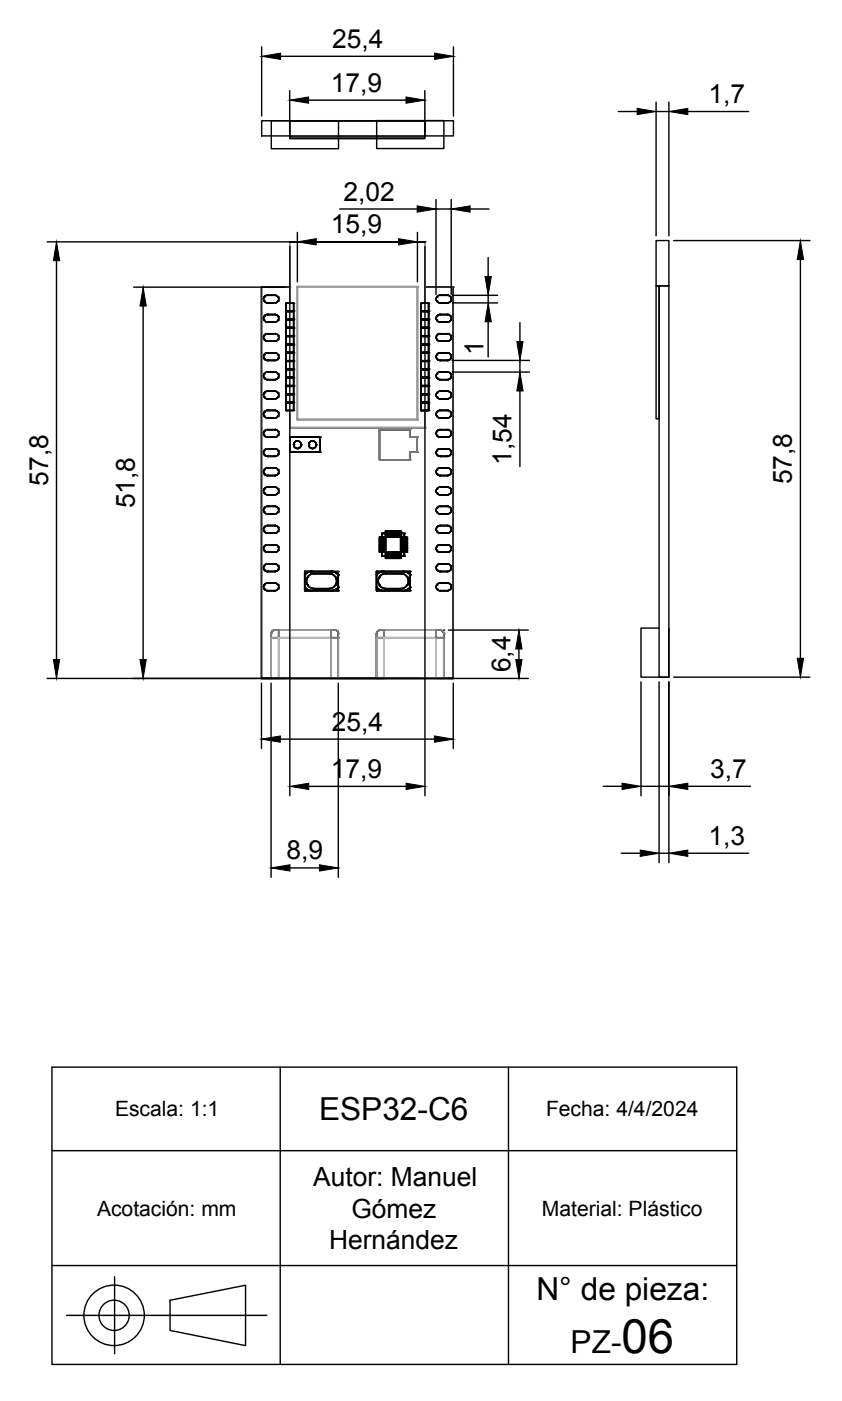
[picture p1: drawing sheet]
<svg xmlns="http://www.w3.org/2000/svg" width="152mm" height="252mm" viewBox="0 0 152 252" stroke-linecap="round" stroke-linejoin="round" font-family="sans-serif">
<defs><g id="words">
<text font-size="8.6" x="112" y="243.6">06</text>
<g font-size="5.7">
<text x="57.5" y="201.8">ESP32-C6</text>
<text x="96.7" y="234.1">N° de pieza:</text>
<text x="102.8" y="243.6">PZ-</text>
</g>
<g font-size="4.8">
<text x="59.8" y="8.6">25,4</text>
<text x="59.6" y="16.5">17,9</text>
<text x="127.7" y="18.6">1,7</text>
<text x="61.9" y="36.1">2,02</text>
<text x="59.6" y="42">15,9</text>
<text x="87.1" y="64" transform="rotate(-90 87.1 64)">1</text>
<text x="92.2" y="83.7" transform="rotate(-90 92.2 83.7)">1,54</text>
<text x="8.7" y="87.5" transform="rotate(-90 8.7 87.5)">57,8</text>
<text x="142.7" y="87.3" transform="rotate(-90 142.7 87.3)">57,8</text>
<text x="24.3" y="91.6" transform="rotate(-90 24.3 91.6)">51,8</text>
<text x="92" y="121.1" transform="rotate(-90 92 121.1)">6,4</text>
<text x="59.8" y="131.6">25,4</text>
<text x="59.6" y="140.1">17,9</text>
<text x="128" y="140.1">3,7</text>
<text x="51.6" y="154.8">8,9</text>
<text x="127.7" y="152.2">1,3</text>
<text x="56.4" y="213.6">Autor: Manuel</text>
<text x="63.3" y="219.3">Gómez</text>
<text x="59.3" y="225">Hernández</text>
</g>
<g font-size="3.8">
<text x="20.7" y="201.1">Escala: 1:1</text>
<text x="98.4" y="201.1">Fecha: 4/4/2024</text>
<text x="17.5" y="218.9">Acotación: mm</text>
<text x="97.6" y="218.9">Material: Plástico</text>
</g>
</g></defs>
<!-- layer: 0 -->
<g fill="none" stroke="#000" stroke-width=".25">
<path d="M47.1 8.4v12.5M50.6 10.1h27.7M52.2 16.3v7.8M55.6 18h17.6M76.5 16.3v7.8M81.7 8.4v12.5M118.2 18.4v24.1M120.5 18.4v24.1M47.1 21.8h34.6v2.7h-34.6zM48.9 21.8h12.1v5h-12.1zM52.2 21.7h24.3v3.3h-24.3zM52.2 21.8h24.4v2.9h-24.4z"/>
<path d="M61.2 37.6h14M67.9 21.7h12.1v5.1h-12.1zM78.6 35.9v17.1M78.6 37.6h2.7M81.3 35.9v17.1M84.7 37.6h3.4M111.4 20.1h3.4M118.2 20.1h2.3M123.9 20.1h11M8.5 43.6h67.2M10.2 47v71.8M24.1 51.7h27.3"/>
<path d="M25.8 55.1v63.7M47.6 53.5h.1M47.6 54.2h.1M47.6 57.7h.1M47.6 57h.1M48.2 54.6h1.3h-1.3M48.2 54.6h.1M48.2 53.2h.1M48.2 58h1.3h-1.3M48.2 58h.1M48.2 56.7h.1M48.2 56.7h1.3"/>
<path d="M48.2 58h1.3M48.2 53.2h1.3M48.2 54.6h1.3M48.2 56.6a.68 .68 0 0 0-.7 .7 .68 .68 0 0 0 .7 .7M48.2 53.2a.68 .68 0 0 0-.7 .7 .68 .68 0 0 0 .7 .6M49.5 53.2h-1.3h1.3M49.5 54.6h.1M49.5 53.2h.1M49.5 56.7h-1.3h1.3M49.5 56.7h.1M49.5 58h.1M49.5 56.6a.68 .68 0 0 1 .7 .7 .68 .68 0 0 1-.7 .7"/>
<path d="M49.5 53.2a.68 .68 0 0 1 .7 .7 .68 .68 0 0 1-.7 .6M50.1 54.2h.1M50.1 53.5h.1M50.1 57h.1M50.1 57.7h.1M51.5 54.6h1.4v1.4h-1.4zM51.5 59.1h1.4v1.4h-1.4zM51.5 57.6h1.4v1.4h-1.4zM51.5 56.1h1.4v1.4h-1.4zM51.5 54.6v1.4v-1.4h1.4v1.4h-1.4h1.4v-1.4zM51.5 54.6h.1M51.5 56h.1"/>
<path d="M51.5 56.1v1.4h1.4h-1.4v-1.4h1.4v1.4v-1.4zM51.5 57.5h.1M51.5 56.1h.1M51.5 57.6v1.4v-1.4h1.4v1.4h-1.4h1.4v-1.4zM51.5 57.6h.1M51.5 59h.1M51.5 59.1v1.4h1.4v-1.4h-1.4h1.4v1.4h-1.4zM51.5 59.1h.1M52.2 51.7h-5.1v70.5h34.6v-70.5h-5.1M52.2 54.6v-11h24.4v11M52.2 43.6h24.4zM52.2 44.4v98.9"/>
<path d="M52.9 54.6h.1M52.9 56h.1M52.9 57.5h.1M52.9 56.1h.1M52.9 57.6h.1M52.9 59h.1M52.9 59.1h.1M53.6 51.6h21.6v24h-21.6zM53.6 51.6h.1M53.6 41.9v8.9M75.2 51.6h.1M75.2 41.9v8.9"/>
<path d="M75.9 54.6h1.3v1.4h-1.3zM75.9 59.1h1.3v1.4h-1.3zM75.9 57.6h1.3v1.4h-1.3zM75.9 56.1h1.3v1.4h-1.3zM75.9 54.6v1.4h1.3v-1.4v1.4h-1.3v-1.4h1.3zM75.9 56h.1M75.9 54.6h.1M75.9 56.1v1.4h1.3v-1.4v1.4h-1.3v-1.4h1.3zM75.9 57.5h.1M75.9 56.1h.1M75.9 57.6v1.4h1.3v-1.4h-1.3h1.3v1.4h-1.3zM75.9 57.6h.1"/>
<path d="M75.9 59h.1M75.9 59.1v1.4h1.3v-1.4v1.4h-1.3v-1.4h1.3zM75.9 59.1h.1M76.6 44.4v98.9M77.2 56h.1M77.2 54.6h.1M77.2 57.5h.1M77.2 56.1h.1M77.2 57.6h.1M77.2 59h.1M77.2 59.1h.1M78.7 54.2h.1"/>
<path d="M78.7 53.5h.1M78.7 57.7h.1M78.7 57h.1M79.3 54.6h1.3h-1.3M79.3 54.6h.1M79.3 53.2h.1M79.3 58h1.3h-1.3M79.3 58h.1M79.3 56.7h.1M79.3 56.7h1.3M79.3 58h1.3M79.3 53.2h1.3"/>
<path d="M79.3 54.6h1.3M79.3 56.6a.68 .68 0 0 0-.7 .7 .68 .68 0 0 0 .7 .7M79.3 53.2a.68 .68 0 0 0-.7 .7 .68 .68 0 0 0 .7 .6M80.6 53.2h-1.3h1.3M80.6 53.2h.1M80.6 54.6h.1M80.6 56.7h-1.3h1.3M80.6 56.7h.1M80.6 58h.1M80.6 56.6a.68 .68 0 0 1 .7 .7 .68 .68 0 0 1-.7 .7M80.6 53.2a.68 .68 0 0 1 .7 .7 .68 .68 0 0 1-.7 .6M81.2 53.5h.1"/>
<path d="M81.2 54.2h.1M81.2 57h.1M81.2 57.7h.1M81.5 53.2h8.2M81.5 54.6h8.2M88 46.4v3.4M88 53.2v1.4M88 58v6.3M93.7 58.1v3.4M118.2 43.3h2.3v8.2h-2.3zM118.2 51.5h.6v23.9h-.6zM118.8 51.5h1.7v70.5h-1.7z"/>
<path d="M121.4 43.3h24.5M144.2 46.7v71.9M47.6 61.1h.1M47.6 60.4h.1M47.6 64.6h.1M47.6 63.9h.1M47.6 68h.1M47.6 67.4h.1M47.6 70.8h.1M47.6 71.5h.1M47.6 74.3h.1M47.6 75h.1"/>
<path d="M47.6 78.4h.1M47.6 77.7h.1M48.2 61.5h1.3h-1.3M48.2 61.5h.1M48.2 60.1h.1M48.2 64.9h1.3h-1.3M48.2 64.9h.1M48.2 63.6h.1M48.2 68.4h1.3h-1.3M48.2 68.4h.1M48.2 67h.1M48.2 71.8h1.3h-1.3"/>
<path d="M48.2 71.8h.1M48.2 70.5h.1M48.2 75.3h1.3h-1.3M48.2 75.3h.1M48.2 73.9h.1M48.2 78.7h1.3h-1.3M48.2 78.7h.1M48.2 77.4h.1M48.2 60.1h1.3M48.2 61.5h1.3M48.2 77.4h1.3M48.2 78.7h1.3"/>
<path d="M48.2 73.9h1.3M48.2 75.3h1.3M48.2 70.5h1.3M48.2 71.8h1.3M48.2 67h1.3M48.2 68.4h1.3M48.2 63.6h1.3M48.2 64.9h1.3M48.2 60.1a.68 .68 0 0 0-.7 .7 .68 .68 0 0 0 .7 .7M48.2 77.4a.68 .68 0 0 0-.7 .7 .68 .68 0 0 0 .7 .6M48.2 73.9a.68 .68 0 0 0-.7 .7 .68 .68 0 0 0 .7 .7M48.2 70.5a.68 .68 0 0 0-.7 .6 .68 .68 0 0 0 .7 .7"/>
<path d="M48.2 67a.68 .68 0 0 0-.7 .7 .68 .68 0 0 0 .7 .7M48.2 63.6a.68 .68 0 0 0-.7 .6 .68 .68 0 0 0 .7 .7M49.5 60.1h-1.3h1.3M49.5 60.1h.1M49.5 61.5h.1M49.5 63.6h-1.3h1.3M49.5 63.6h.1M49.5 64.9h.1M49.5 67h-1.3h1.3M49.5 67h.1M49.5 68.4h.1M49.5 70.5h-1.3h1.3"/>
<path d="M49.5 71.8h.1M49.5 70.5h.1M49.5 73.9h-1.3h1.3M49.5 75.3h.1M49.5 73.9h.1M49.5 77.4h-1.3h1.3M49.5 77.4h.1M49.5 78.7h.1M49.5 60.1a.68 .68 0 0 1 .7 .7 .68 .68 0 0 1-.7 .7M49.5 77.4a.68 .68 0 0 1 .7 .7 .68 .68 0 0 1-.7 .6M49.5 73.9a.68 .68 0 0 1 .7 .7 .68 .68 0 0 1-.7 .7M49.5 70.5a.68 .68 0 0 1 .7 .6 .68 .68 0 0 1-.7 .7"/>
<path d="M49.5 67a.68 .68 0 0 1 .7 .7 .68 .68 0 0 1-.7 .7M49.5 63.6a.68 .68 0 0 1 .7 .6 .68 .68 0 0 1-.7 .7M50.1 60.4h.1M50.1 61.1h.1M50.1 63.9h.1M50.1 64.6h.1M50.1 67.4h.1M50.1 68h.1M50.1 71.5h.1M50.1 70.8h.1M50.1 75h.1M50.1 74.3h.1"/>
<path d="M50.1 77.7h.1M50.1 78.4h.1M51.5 72.6h1.4v1.3h-1.4zM51.5 71.1h1.4v1.3h-1.4zM51.5 69.6h1.4v1.3h-1.4zM51.5 68.1h1.4v1.3h-1.4zM51.5 66.6h1.4v1.3h-1.4zM51.5 65.1h1.4v1.4h-1.4zM51.5 63.6h1.4v1.4h-1.4zM51.5 62.1h1.4v1.4h-1.4zM51.5 60.6h1.4v1.4h-1.4zM51.5 60.5h.1"/>
<path d="M51.5 60.6v1.4h1.4h-1.4v-1.4h1.4v1.4v-1.4zM51.5 62h.1M51.5 60.6h.1M51.5 62.1v1.4v-1.4h1.4v1.4h-1.4h1.4v-1.4zM51.5 62.1h.1M51.5 63.5h.1M51.5 63.6v1.4v-1.4h1.4v1.4h-1.4h1.4v-1.4zM51.5 63.6h.1M51.5 65h.1M51.5 65.1v1.4v-1.4h1.4v1.4h-1.4h1.4v-1.4zM51.5 65.1h.1M51.5 66.5h.1"/>
<path d="M51.5 66.6v1.3h1.4h-1.4v-1.3h1.4v1.3v-1.3zM51.5 67.9h.1M51.5 66.6h.1M51.5 68.1v1.3h1.4v-1.3v1.3h-1.4v-1.3h1.4zM51.5 69.4h.1M51.5 68.1h.1M51.5 69.6v1.3h1.4v-1.3h-1.4h1.4v1.3h-1.4zM51.5 69.6h.1M51.5 70.9h.1M51.5 71.1v1.3v-1.3h1.4v1.3h-1.4h1.4v-1.3zM51.5 71.1h.1M51.5 72.4h.1"/>
<path d="M51.5 72.6v1.3v-1.3h1.4v1.3h-1.4h1.4v-1.3zM51.5 72.6h.1M51.5 73.9h.1M52.2 73.9v3.1h24.4v-3.1M52.2 78.7h5.5v2.8h-5.5zM52.2 78.7v2.8h5.5v-2.8h-5.5h5.5v2.8h-5.5zM52.2 78.7h.1M52.9 60.5h.1M52.9 62h.1M52.9 60.6h.1M52.9 62.1h.1M52.9 63.5h.1"/>
<path d="M52.9 63.6h.1M52.9 65h.1M52.9 65.1h.1M52.9 66.5h.1M52.9 67.9h.1M52.9 66.6h.1M52.9 69.4h.1M52.9 68.1h.1M52.9 69.6h.1M52.9 70.9h.1M52.9 71.1h.1M52.9 72.4h.1"/>
<path d="M52.9 72.6h.1M52.9 73.9h.1M53.6 75.6h.1M53.6 79.4h.1M56.3 79.4h.1M57.7 78.7h.1M68.4 77.4h5.4v1.3h1.4v2.8h-1.4v1.3h-5.4zM75.2 75.6h.1M75.9 72.6h1.3v1.3h-1.3zM75.9 71.1h1.3v1.3h-1.3zM75.9 69.6h1.3v1.3h-1.3zM75.9 68.1h1.3v1.3h-1.3z"/>
<path d="M75.9 66.6h1.3v1.3h-1.3zM75.9 65.1h1.3v1.4h-1.3zM75.9 63.6h1.3v1.4h-1.3zM75.9 62.1h1.3v1.4h-1.3zM75.9 60.6h1.3v1.4h-1.3zM75.9 60.5h.1M75.9 60.6v1.4h1.3h-1.3v-1.4h1.3v1.4v-1.4zM75.9 62h.1M75.9 60.6h.1M75.9 62.1v1.4h1.3v-1.4h-1.3h1.3v1.4h-1.3zM75.9 62.1h.1M75.9 63.5h.1"/>
<path d="M75.9 63.6v1.4h1.3v-1.4v1.4h-1.3v-1.4h1.3zM75.9 65h.1M75.9 63.6h.1M75.9 65.1v1.4h1.3v-1.4v1.4h-1.3v-1.4h1.3zM75.9 66.5h.1M75.9 65.1h.1M75.9 66.6v1.3h1.3h-1.3v-1.3h1.3v1.3v-1.3zM75.9 67.9h.1M75.9 66.6h.1M75.9 68.1v1.3v-1.3h1.3v1.3h-1.3h1.3v-1.3zM75.9 68.1h.1M75.9 69.4h.1"/>
<path d="M75.9 69.6v1.3v-1.3h1.3v1.3h-1.3h1.3v-1.3zM75.9 69.6h.1M75.9 70.9h.1M75.9 71.1v1.3h1.3v-1.3h-1.3h1.3v1.3h-1.3zM75.9 71.1h.1M75.9 72.4h.1M75.9 72.6v1.3v-1.3h1.3v1.3h-1.3h1.3v-1.3zM75.9 72.6h.1M75.9 73.9h.1M77.2 60.5h.1M77.2 62h.1M77.2 60.6h.1"/>
<path d="M77.2 62.1h.1M77.2 63.5h.1M77.2 65h.1M77.2 63.6h.1M77.2 66.5h.1M77.2 65.1h.1M77.2 67.9h.1M77.2 66.6h.1M77.2 68.1h.1M77.2 69.4h.1M77.2 69.6h.1M77.2 70.9h.1"/>
<path d="M77.2 71.1h.1M77.2 72.4h.1M77.2 72.6h.1M77.2 73.9h.1M78.7 61.1h.1M78.7 60.4h.1M78.7 64.6h.1M78.7 63.9h.1M78.7 68h.1M78.7 67.4h.1M78.7 71.5h.1M78.7 70.8h.1"/>
<path d="M78.7 75h.1M78.7 74.3h.1M78.7 78.4h.1M78.7 77.7h.1M79.3 61.5h1.3h-1.3M79.3 61.5h.1M79.3 60.1h.1M79.3 64.9h1.3h-1.3M79.3 64.9h.1M79.3 63.6h.1M79.3 68.4h1.3h-1.3M79.3 68.4h.1"/>
<path d="M79.3 67h.1M79.3 71.8h1.3h-1.3M79.3 71.8h.1M79.3 70.5h.1M79.3 75.3h1.3h-1.3M79.3 75.3h.1M79.3 73.9h.1M79.3 78.7h1.3h-1.3M79.3 78.7h.1M79.3 77.4h.1M79.3 60.1h1.3M79.3 61.5h1.3"/>
<path d="M79.3 77.4h1.3M79.3 78.7h1.3M79.3 73.9h1.3M79.3 75.3h1.3M79.3 70.5h1.3M79.3 71.8h1.3M79.3 67h1.3M79.3 68.4h1.3M79.3 63.6h1.3M79.3 64.9h1.3M79.3 77.4a.68 .68 0 0 0-.7 .7 .68 .68 0 0 0 .7 .6M79.3 73.9a.68 .68 0 0 0-.7 .7 .68 .68 0 0 0 .7 .7"/>
<path d="M79.3 70.5a.68 .68 0 0 0-.7 .6 .68 .68 0 0 0 .7 .7M79.3 67a.68 .68 0 0 0-.7 .7 .68 .68 0 0 0 .7 .7M79.3 63.6a.68 .68 0 0 0-.7 .6 .68 .68 0 0 0 .7 .7M79.3 60.1a.68 .68 0 0 0-.7 .7 .68 .68 0 0 0 .7 .7M80.6 60.1h-1.3h1.3M80.6 60.1h.1M80.6 61.5h.1M80.6 63.6h-1.3h1.3M80.6 63.6h.1M80.6 64.9h.1M80.6 67h-1.3h1.3M80.6 67h.1"/>
<path d="M80.6 68.4h.1M80.6 70.5h-1.3h1.3M80.6 70.5h.1M80.6 71.8h.1M80.6 73.9h-1.3h1.3M80.6 73.9h.1M80.6 75.3h.1M80.6 77.4h-1.3h1.3M80.6 77.4h.1M80.6 78.7h.1M80.6 77.4a.68 .68 0 0 1 .7 .7 .68 .68 0 0 1-.7 .6M80.6 73.9a.68 .68 0 0 1 .7 .7 .68 .68 0 0 1-.7 .7"/>
<path d="M80.6 70.5a.68 .68 0 0 1 .7 .6 .68 .68 0 0 1-.7 .7M80.6 67a.68 .68 0 0 1 .7 .7 .68 .68 0 0 1-.7 .7M80.6 63.6a.68 .68 0 0 1 .7 .6 .68 .68 0 0 1-.7 .7M80.6 60.1a.68 .68 0 0 1 .7 .7 .68 .68 0 0 1-.7 .7M81.2 60.4h.1M81.2 61.1h.1M81.2 63.9h.1M81.2 64.6h.1M81.2 67.4h.1M81.2 68h.1M81.2 70.8h.1M81.2 71.5h.1"/>
<path d="M81.2 74.3h.1M81.2 75h.1M81.2 77.7h.1M81.2 78.4h.1M81.5 67h13.9M81.5 64.9h13.9M93.7 64.9v2.1M93.7 70.4v13.6M47.6 81.9h.1M47.6 81.2h.1M47.6 85.3h.1M47.6 84.6h.1"/>
<path d="M47.6 88.8h.1M47.6 88.1h.1M47.6 92.2h.1M47.6 91.5h.1M47.6 95.7h.1M47.6 95h.1M47.6 99.1h.1M47.6 98.5h.1M48.2 82.2h1.3h-1.3M48.2 82.2h.1M48.2 80.8h.1M48.2 85.7h1.3h-1.3"/>
<path d="M48.2 85.7h.1M48.2 84.3h.1M48.2 89.1h1.3h-1.3M48.2 89.1h.1M48.2 87.7h.1M48.2 92.6h1.3h-1.3M48.2 92.6h.1M48.2 91.2h.1M48.2 96h1.3h-1.3M48.2 96h.1M48.2 94.7h.1M48.2 99.5h1.3h-1.3"/>
<path d="M48.2 99.5h.1M48.2 98.1h.1M48.2 98.1h1.3M48.2 99.5h1.3M48.2 94.7h1.3M48.2 96h1.3M48.2 91.2h1.3M48.2 92.6h1.3M48.2 87.7h1.3M48.2 89.1h1.3M48.2 84.3h1.3M48.2 85.7h1.3"/>
<path d="M48.2 80.8h1.3M48.2 82.2h1.3M48.2 98.1a.68 .68 0 0 0-.7 .7 .68 .68 0 0 0 .7 .7M48.2 94.7a.68 .68 0 0 0-.7 .6 .68 .68 0 0 0 .7 .7M48.2 91.2a.68 .68 0 0 0-.7 .7 .68 .68 0 0 0 .7 .7M48.2 87.7a.68 .68 0 0 0-.7 .7 .68 .68 0 0 0 .7 .7M48.2 84.3a.68 .68 0 0 0-.7 .7 .68 .68 0 0 0 .7 .7M48.2 80.8a.68 .68 0 0 0-.7 .7 .68 .68 0 0 0 .7 .7M49.5 80.8h-1.3h1.3M49.5 80.8h.1M49.5 82.2h.1M49.5 84.3h-1.3h1.3"/>
<path d="M49.5 84.3h.1M49.5 85.7h.1M49.5 87.7h-1.3h1.3M49.5 87.7h.1M49.5 89.1h.1M49.5 91.2h-1.3h1.3M49.5 91.2h.1M49.5 92.6h.1M49.5 94.7h-1.3h1.3M49.5 94.7h.1M49.5 96h.1M49.5 98.1h-1.3h1.3"/>
<path d="M49.5 98.1h.1M49.5 99.5h.1M49.5 98.1a.68 .68 0 0 1 .7 .7 .68 .68 0 0 1-.7 .7M49.5 94.7a.68 .68 0 0 1 .7 .6 .68 .68 0 0 1-.7 .7M49.5 91.2a.68 .68 0 0 1 .7 .7 .68 .68 0 0 1-.7 .7M49.5 87.7a.68 .68 0 0 1 .7 .7 .68 .68 0 0 1-.7 .7M49.5 84.3a.68 .68 0 0 1 .7 .7 .68 .68 0 0 1-.7 .7M49.5 80.8a.68 .68 0 0 1 .7 .7 .68 .68 0 0 1-.7 .7M50.1 81.2h.1M50.1 81.9h.1M50.1 84.6h.1M50.1 85.3h.1"/>
<path d="M50.1 88.1h.1M50.1 88.8h.1M50.1 91.5h.1M50.1 92.2h.1M50.1 95h.1M50.1 95.7h.1M50.1 98.5h.1M50.1 99.1h.1M52.2 81.5h.1M52.9 80.1h.1M53.6 80.8h.1M54.3 80.1h.1"/>
<path d="M55.6 80.1h.1M56.3 80.8h.1M57 80.1h.1M57.7 81.5h.1M68.4 99.2h.8v.3h-.8zM68.4 98.8h.8v.3h-.8zM68.4 98.4h.8v.3h-.8zM68.4 98h.8v.3h-.8zM68.4 97.6h.8v.2h-.8zM68.4 97.2h.8v.2h-.8zM68.4 96.8h.8v.2h-.8zM68.4 96.8v.2h.8h-.8v-.2h.8v.2v-.2z"/>
<path d="M68.4 97h.1M68.4 96.8h.1M68.4 97.2v.2h.8h-.8v-.2h.8v.2v-.2zM68.4 97.4h.1M68.4 97.2h.1M68.4 97.6v.2h.8v-.2v.2h-.8v-.2h.8zM68.4 97.8h.1M68.4 97.6h.1M68.4 98v.3h.8h-.8v-.3h.8v.3v-.3zM68.4 98.3h.1M68.4 98h.1M68.4 98.4v.3v-.3h.8v.3h-.8h.8v-.3z"/>
<path d="M68.4 98.4h.1M68.4 98.7h.1M68.4 98.8v.3h.8h-.8v-.3h.8v.3v-.3zM68.4 99.1h.1M68.4 98.8h.1M68.4 99.2v.3h.8v-.3h-.8h.8v.3h-.8zM68.4 99.2h.1M68.4 99.5h.1M68.8 99.5v.7h.7M68.8 96.1v.7h.4v.2h-.4v.2h.4v.2h-.4v.2h.4v.2h-.4v.2h.4v.3h-.4v.1h.4v.3h-.4v.1h.4v.3h-.4v.1h.4v.3h-.4v.7h.7h-.7v-.7h.4v-.3h-.4v-.1h.4v-.3h-.4v-.1h.4v-.3h-.4v-.1h.4v-.3h-.4v-.2h.4v-.2h-.4v-.2h.4v-.2h-.4v-.2h.4v-.2h-.4v-.7h.7v.4h.2v-.4h.2v.4h.2v-.4h.2v.4h.2v-.4h.2v.4h.3v-.4h.1v.4h.3v-.4h.1v.4h.3v-.4h.1v.4h.3v-.4h.7v.7h-.4v.2h.4v.2h-.4v.2h.4v.2h-.4v.2h.4v.2h-.4v.3h.4v.1h-.4v.3h.4v.1h-.4v.3h.4v.1h-.4v.3h.4v.7h-.7v-.5h-.3v.5h-.1v-.5h-.3v.5h-.1v-.5h-.3v.5h-.1v-.5h-.3v.5h-.2v-.5h-.2v.5h-.2v-.5h-.2v.5h-.2v-.5h-.2v.5v-.5h.2v.5h.2v-.5h.2v.5h.2v-.5h.2v.5h.2v-.5h.3v.5h.1v-.5h.3v.5h.1v-.5h.3v.5h.1v-.5h.3v.5h.7v-.7h-.4v-.3h.4v-.1h-.4v-.3h.4v-.1h-.4v-.3h.4v-.1h-.4v-.3h.4v-.2h-.4v-.2h.4v-.2h-.4v-.2h.4v-.2h-.4v-.2h.4v-.7h-.7v.4h-.3v-.4h-.1v.4h-.3v-.4h-.1v.4h-.3v-.4h-.1v.4h-.3v-.4h-.2v.4h-.2v-.4h-.2v.4h-.2v-.4h-.2v.4h-.2v-.4zM68.8 99.5h.1M68.8 99.2h.1"/>
<path d="M68.8 99.1h.1M68.8 98.8h.1M68.8 98.7h.1M68.8 98.4h.1M68.8 98.3h.1M68.8 98h.1M68.8 97.8h.1M68.8 97.6h.1M68.8 97.4h.1M68.8 97.2h.1M68.8 97h.1M68.8 96.8h.1"/>
<path d="M68.8 96.1h.1M68.8 97v.2M68.8 97.4v.2M68.8 97.8v.2M68.8 98.3v.1M68.8 98.7v.1M68.8 99.1v.1M69.2 97h.1M69.2 96.8h.1M69.2 97.4h.1M69.2 97.2h.1M69.2 97.8h.1"/>
<path d="M69.2 97.6h.1M69.2 98.3h.1M69.2 98h.1M69.2 98.4h.1M69.2 98.7h.1M69.2 99.1h.1M69.2 98.8h.1M69.2 99.2h.1M69.2 99.5h.1M69.5 96.8h2.7v2.7h-2.7zM69.5 96.1h-.7v.7M69.5 95.7h.2v.8h-.2z"/>
<path d="M69.5 99.7h.2v.9h-.2zM69.5 96.8v2.7v-2.7h2.7v2.7h-2.7h2.7v-2.7zM69.5 96.8h.1M69.5 99.5h.1M69.5 95.7v.8v-.8h.2v.8h-.2h.2v-.8zM69.5 95.7h.1M69.5 96.5h.1M69.5 99.7v.9h.2h-.2v-.9h.2v.9v-.9zM69.5 99.7h.1M69.5 96.1h.1M69.7 95.7h.1M69.7 96.5h.1"/>
<path d="M69.7 99.7h.1M69.7 96.1h.1M69.7 96.1h.2M69.9 95.7h.2v.8h-.2zM69.9 99.7h.2v.9h-.2zM69.9 95.7v.8v-.8h.2v.8h-.2h.2v-.8zM69.9 95.7h.1M69.9 96.5h.1M69.9 99.7v.9v-.9h.2v.9h-.2h.2v-.9zM69.9 99.7h.1M69.9 96.1h.1M70.1 95.7h.1"/>
<path d="M70.1 96.5h.1M70.1 99.7h.1M70.1 96.1h.1M70.1 96.1h.2M70.3 95.7h.2v.8h-.2zM70.3 99.7h.2v.9h-.2zM70.3 95.7v.8v-.8h.2v.8h-.2h.2v-.8zM70.3 95.7h.1M70.3 96.5h.1M70.3 99.7v.9h.2v-.9v.9h-.2v-.9h.2zM70.3 99.7h.1M70.3 96.1h.1"/>
<path d="M70.5 95.7h.1M70.5 96.5h.1M70.5 99.7h.1M70.5 96.1h.1M70.5 96.1h.2M70.7 95.7h.3v.8h-.3zM70.7 99.7h.3v.9h-.3zM70.7 95.7v.8v-.8h.3v.8h-.3h.3v-.8zM70.7 95.7h.1M70.7 96.5h.1M70.7 99.7v.9v-.9h.3v.9h-.3h.3v-.9zM70.7 99.7h.1"/>
<path d="M70.7 96.1h.1M71 95.7h.1M71 96.5h.1M71 99.7h.1M71 96.1h.1M71.1 95.7h.3v.8h-.3zM71.1 99.7h.3v.9h-.3zM71.1 95.7v.8v-.8h.3v.8h-.3h.3v-.8zM71.1 95.7h.1M71.1 96.5h.1M71.1 99.7v.9h.3v-.9v.9h-.3v-.9h.3zM71.1 99.7h.1"/>
<path d="M71.1 96.1h.1M71.4 95.7h.1M71.4 96.5h.1M71.4 99.7h.1M71.4 96.1h.1M71.5 95.7h.3v.8h-.3zM71.5 99.7h.3v.9h-.3zM71.5 95.7v.8h.3v-.8h-.3h.3v.8h-.3zM71.5 95.7h.1M71.5 96.5h.1M71.5 99.7v.9h.3h-.3v-.9h.3v.9v-.9zM71.5 99.7h.1"/>
<path d="M71.5 96.1h.1M71.8 95.7h.1M71.8 96.5h.1M71.8 99.7h.1M71.8 96.1h.1M71.9 95.7h.3v.8h-.3zM71.9 99.7h.3v.9h-.3zM71.9 95.7v.8v-.8h.3v.8h-.3h.3v-.8zM71.9 95.7h.1M71.9 96.5h.1M71.9 99.7v.9h.3h-.3v-.9h.3v.9v-.9zM71.9 99.7h.1"/>
<path d="M71.9 96.1h.1M72.2 96.1h.7v.7M72.2 96.8h.1M72.2 99.5h.1M72.2 95.7h.1M72.2 96.5h.1M72.2 99.7h.1M72.2 96.1h.1M72.5 99.2h.8v.3h-.8zM72.5 98.8h.8v.3h-.8zM72.5 98.4h.8v.3h-.8zM72.5 98h.8v.3h-.8z"/>
<path d="M72.5 97.6h.8v.2h-.8zM72.5 97.2h.8v.2h-.8zM72.5 96.8h.8v.2h-.8zM72.5 96.8h.1M72.5 97h.1M72.5 97.2h.1M72.5 97.4h.1M72.5 97.6h.1M72.5 97.8h.1M72.5 98h.1M72.5 98.3h.1M72.5 98.4h.1"/>
<path d="M72.5 98.7h.1M72.5 98.8h.1M72.5 99.1h.1M72.5 99.2h.1M72.5 99.5h.1M72.5 96.8v.2h.8h-.8v-.2h.8v.2v-.2zM72.5 97.2v.2v-.2h.8v.2h-.8h.8v-.2zM72.5 97.6v.2h.8h-.8v-.2h.8v.2v-.2zM72.5 98v.3h.8h-.8v-.3h.8v.3v-.3zM72.5 98.4v.3h.8h-.8v-.3h.8v.3v-.3zM72.5 98.8v.3h.8v-.3h-.8h.8v.3h-.8zM72.5 99.2v.3h.8h-.8v-.3h.8v.3v-.3z"/>
<path d="M72.9 99.5v.7h-.7M72.9 96.1h.1M72.9 96.8h.1M72.9 97h.1M72.9 97.2h.1M72.9 97.4h.1M72.9 97.6h.1M72.9 97.8h.1M72.9 98h.1M72.9 98.3h.1M72.9 98.4h.1M72.9 98.7h.1"/>
<path d="M72.9 98.8h.1M72.9 99.1h.1M72.9 99.2h.1M72.9 99.5h.1M72.9 97v.2M72.9 97.4v.2M72.9 97.8v.2M72.9 98.3v.1M72.9 98.7v.1M72.9 99.1v.1M73.3 97h.1M73.3 96.8h.1"/>
<path d="M73.3 97.2h.1M73.3 97.4h.1M73.3 97.8h.1M73.3 97.6h.1M73.3 98.3h.1M73.3 98h.1M73.3 98.7h.1M73.3 98.4h.1M73.3 98.8h.1M73.3 99.1h.1M73.3 99.5h.1M73.3 99.2h.1"/>
<path d="M78.7 81.9h.1M78.7 81.2h.1M78.7 85.3h.1M78.7 84.6h.1M78.7 88.8h.1M78.7 88.1h.1M78.7 92.2h.1M78.7 91.5h.1M78.7 95.7h.1M78.7 95h.1M78.7 99.1h.1M78.7 98.5h.1"/>
<path d="M79.3 82.2h1.3h-1.3M79.3 82.2h.1M79.3 80.8h.1M79.3 85.7h1.3h-1.3M79.3 85.7h.1M79.3 84.3h.1M79.3 89.1h1.3h-1.3M79.3 89.1h.1M79.3 87.7h.1M79.3 92.6h1.3h-1.3M79.3 92.6h.1M79.3 91.2h.1"/>
<path d="M79.3 96h1.3h-1.3M79.3 96h.1M79.3 94.7h.1M79.3 99.5h1.3h-1.3M79.3 99.5h.1M79.3 98.1h.1M79.3 98.1h1.3M79.3 99.5h1.3M79.3 94.7h1.3M79.3 96h1.3M79.3 91.2h1.3M79.3 92.6h1.3"/>
<path d="M79.3 87.7h1.3M79.3 89.1h1.3M79.3 84.3h1.3M79.3 85.7h1.3M79.3 80.8h1.3M79.3 82.2h1.3M79.3 98.1a.68 .68 0 0 0-.7 .7 .68 .68 0 0 0 .7 .7M79.3 94.7a.68 .68 0 0 0-.7 .6 .68 .68 0 0 0 .7 .7M79.3 91.2a.68 .68 0 0 0-.7 .7 .68 .68 0 0 0 .7 .7M79.3 87.7a.68 .68 0 0 0-.7 .7 .68 .68 0 0 0 .7 .7M79.3 84.3a.68 .68 0 0 0-.7 .7 .68 .68 0 0 0 .7 .7M79.3 80.8a.68 .68 0 0 0-.7 .7 .68 .68 0 0 0 .7 .7"/>
<path d="M80.6 80.8h-1.3h1.3M80.6 80.8h.1M80.6 82.2h.1M80.6 84.3h-1.3h1.3M80.6 84.3h.1M80.6 85.7h.1M80.6 87.7h-1.3h1.3M80.6 87.7h.1M80.6 89.1h.1M80.6 91.2h-1.3h1.3M80.6 91.2h.1M80.6 92.6h.1"/>
<path d="M80.6 94.7h-1.3h1.3M80.6 94.7h.1M80.6 96h.1M80.6 98.1h-1.3h1.3M80.6 98.1h.1M80.6 99.5h.1M80.6 98.1a.68 .68 0 0 1 .7 .7 .68 .68 0 0 1-.7 .7M80.6 94.7a.68 .68 0 0 1 .7 .6 .68 .68 0 0 1-.7 .7M80.6 91.2a.68 .68 0 0 1 .7 .7 .68 .68 0 0 1-.7 .7M80.6 87.7a.68 .68 0 0 1 .7 .7 .68 .68 0 0 1-.7 .7M80.6 84.3a.68 .68 0 0 1 .7 .7 .68 .68 0 0 1-.7 .7M80.6 80.8a.68 .68 0 0 1 .7 .7 .68 .68 0 0 1-.7 .7"/>
<path d="M81.2 81.2h.1M81.2 81.9h.1M81.2 84.6h.1M81.2 85.3h.1M81.2 88.1h.1M81.2 88.8h.1M81.2 91.5h.1M81.2 92.2h.1M81.2 95h.1M81.2 95.7h.1M81.2 98.5h.1M81.2 99.1h.1"/>
<path d="M47.6 101.9h.1M47.6 102.6h.1M47.6 106h.1M47.6 105.4h.1M48.2 102.9h1.3h-1.3M48.2 102.9h.1M48.2 101.6h.1M48.2 106.4h1.3h-1.3M48.2 106.4h.1M48.2 105h.1M48.2 105h1.3M48.2 106.4h1.3"/>
<path d="M48.2 101.6h1.3M48.2 102.9h1.3M48.2 105a.68 .68 0 0 0-.7 .7 .68 .68 0 0 0 .7 .7M48.2 101.6a.68 .68 0 0 0-.7 .7 .68 .68 0 0 0 .7 .6M48.8 114.9h12.2M49.5 101.6h-1.3h1.3M49.5 102.9h.1M49.5 101.6h.1M49.5 105h-1.3h1.3M49.5 105h.1M49.5 106.4h.1M49.5 105a.68 .68 0 0 1 .7 .7 .68 .68 0 0 1-.7 .7"/>
<path d="M49.5 101.6a.68 .68 0 0 1 .7 .7 .68 .68 0 0 1-.7 .6M50.1 102.6h.1M50.1 101.9h.1M50.1 105.4h.1M50.1 106h.1M50.2 113.5v8.7M54.9 102.9h6.1v3.5h-6.1zM54.9 102.9v.6v-.6M54.9 102.9h.1M54.9 103.5h.1M54.9 105.8v.6h1.3h-1.3zM54.9 105.8h.1"/>
<path d="M54.9 106.4h.1M54.9 103.5v2.3v-2.3M54.9 105.8a1.73 1.73 0 0 0 1.3 .6M55.4 105.3h.1M55.4 104h.1M55.5 103.1h.1M55.5 106.2h.1M56.2 102.9h-1.3h1.3M56.2 102.9h.1M56.2 106.4h.1M56.2 106.4h3.5h-3.5M56.2 102.9a1.73 1.73 0 0 0-1.3 .6"/>
<path d="M56.6 103.3h2.7h-2.7M56.6 103.3h.1M56.6 106h.1M56.6 106h2.7h-2.7M56.6 103.3h2.7M56.6 106h2.7M56.6 103.3a1.36 1.36 0 0 0-1.4 1.4 1.36 1.36 0 0 0 1.4 1.3M59.3 106h-2.7h2.7M59.3 103.3h.1M59.3 106h.1M59.3 103.3h-2.7h2.7M59.3 103.3a1.36 1.36 0 0 1 1.4 1.4 1.36 1.36 0 0 1-1.4 1.3"/>
<path d="M59.6 113.5v8.7M59.7 102.9h.1M59.7 106.4h1.3v-.6v.6zM59.7 106.4h.1M59.7 102.9h-3.5h3.5M59.7 102.9a1.73 1.73 0 0 1 1.3 .6M60.4 103.1h.1M60.4 106.2h.1M60.5 104h.1M60.5 105.3h.1M61 103.5h.1M61 106.4h.1"/>
<path d="M61 105.8h.1M61 105.8v-2.3v2.3M61 105.8a1.73 1.73 0 0 1-1.3 .6M67.8 102.9h6.1v3.5h-6.1zM67.8 103.5v2.3v-2.3M67.8 103.5h.1M67.8 105.8h.1M67.8 102.9v.6v-.6M67.8 102.9h.1M67.8 105.8v.6v-.6M67.8 106.4h1.3h-1.3M67.8 106.4h.1"/>
<path d="M67.8 114.9h12.1M67.8 105.8a1.73 1.73 0 0 0 1.3 .6M68 113.7l.5-.2h10.8a.67 .67 0 0 1 .6 .7v8h-12.1v-8zM68.3 105.3h.1M68.3 104h.1M68.4 103.1h.1M68.4 106.2h.1M68.8 100.2h.1M69.1 106.4h3.5h-3.5M69.1 106.4h.1M69.1 102.9h.1M69.1 102.9h-1.3h1.3"/>
<path d="M69.1 102.9a1.73 1.73 0 0 0-1.3 .6M69.2 113.5v8.7h-1.4M69.5 100.6h.1M69.5 100.2h.1M69.5 106h2.7h-2.7M69.5 106h.1M69.5 103.3h.1M69.5 103.3h2.7h-2.7M69.5 103.3h2.7M69.5 106h2.7M69.5 103.3a1.36 1.36 0 0 0-1.4 1.4 1.36 1.36 0 0 0 1.4 1.3M69.7 100.6h.1"/>
<path d="M69.7 100.2h.1M69.7 100.2h.2M69.9 100.6h.1M69.9 100.2h.1M70.1 100.6h.1M70.1 100.2h.1M70.1 100.2h.2M70.3 100.6h.1M70.3 100.2h.1M70.5 100.6h.1M70.5 100.2h.1M70.5 100.2h.2"/>
<path d="M70.7 100.6h.1M70.7 100.2h.1M71 100.6h.1M71 100.2h.1M71.1 100.6h.1M71.1 100.2h.1M71.4 100.6h.1M71.4 100.2h.1M71.5 100.6h.1M71.5 100.2h.1M71.8 100.6h.1M71.8 100.2h.1"/>
<path d="M71.9 100.6h.1M71.9 100.2h.1M72.2 100.6h.1M72.2 100.2h.1M72.2 103.3h-2.7h2.7M72.2 103.3h.1M72.2 106h.1M72.2 106h-2.7h2.7M72.2 103.3a1.36 1.36 0 0 1 1.4 1.4 1.36 1.36 0 0 1-1.4 1.3M72.6 102.9h-3.5h3.5M72.6 102.9h.1M72.6 106.4h.1"/>
<path d="M72.6 106.4h1.3h-1.3M72.6 102.9a1.73 1.73 0 0 1 1.3 .6M72.9 100.2h.1M73.3 103.1h.1M73.3 106.2h.1M73.4 104h.1M73.4 105.3h.1M73.9 105.8v-2.3v2.3M73.9 105.8h.1M73.9 103.5h.1M73.9 106.4v-.6v.6M73.9 106.4h.1"/>
<path d="M73.9 103.5v-.6v.6M73.9 102.9h-1.3h1.3M73.9 102.9h.1M73.9 105.8a1.73 1.73 0 0 1-1.3 .6M78.6 113.5v8.7h1.3M78.7 102.6h.1M78.7 101.9h.1M78.7 106h.1M78.7 105.4h.1M79.3 102.9h1.3h-1.3M79.3 102.9h.1M79.3 101.6h.1"/>
<path d="M79.3 106.4h1.3h-1.3M79.3 106.4h.1M79.3 105h.1M79.3 105h1.3M79.3 106.4h1.3M79.3 101.6h1.3M79.3 102.9h1.3M79.3 105a.68 .68 0 0 0-.7 .7 .68 .68 0 0 0 .7 .7M79.3 101.6a.68 .68 0 0 0-.7 .7 .68 .68 0 0 0 .7 .6M79.9 113.5h.1M80.6 101.6h-1.3h1.3M80.6 101.6h.1"/>
<path d="M80.6 102.9h.1M80.6 105h-1.3h1.3M80.6 105h.1M80.6 106.4h.1M80.6 105a.68 .68 0 0 1 .7 .7 .68 .68 0 0 1-.7 .7M80.6 101.6a.68 .68 0 0 1 .7 .7 .68 .68 0 0 1-.7 .6M80.8 113.5h14.4M81.2 101.9h.1M81.2 102.6h.1M81.2 105.4h.1M81.2 106h.1M93.5 116.9v1.9"/>
<path d="M118.8 113.1h-3.3v8.9h5v-8.9M8.5 122.2h67.2M47.1 122.2h34.6h-34.6M47.1 123.1v11.7M48.8 122.2v-8.1l.2-.3 .5-.3h10.9l.3 .1 .3 .5v8.1M48.8 123.1v34.9M50.5 133.1h27.8M61 123.1v34.9M80.8 122.2h14.4M81.7 123.1v11.7M115.5 122.8v20.5M118.8 122.8v32.6"/>
<path d="M120.5 122.8v32.6M121.4 122h24.5M52.2 156.3h5.4M55.6 141.6h17.6M108.7 141.6h3.4M112 153.7h3.4M115.5 141.6h5M118.8 153.7h1.7M123.9 141.6h11.3M123.9 153.7h11M9.4 192.2h123.3v53.6h-123.3zM50.5 192.2v53.6"/>
<path d="M91.6 192.2v53.6M9.4 207.3h123.3M9.4 227.9h123.3M12 236.9h36.1M20.6 230v13.8M30.6 234.2l13.6-2.7v10.9l-13.6-2.8z"/>
<circle cx="53.6" cy="80.1" r=".68"/>
<circle cx="56.3" cy="80.1" r=".68"/>
<circle cx="20.6" cy="236.9" r="5.4"/>
<circle cx="20.6" cy="236.9" r="2.73"/>
</g>
<g fill="none" stroke="#2e2e2e" stroke-width=".25">
<path d="M47.1 51.7v70.5v-70.5h5.1v2.9h-.7v1.4h.7v.1h-.7v1.4h.7v.1h-.7v1.4h.7v.1h-.7v1.4h.7v.1h-.7v1.4h.7v.1h-.7v1.4h.7v.1h-.7v1.4h.7v.1h-.7v1.4h.7v.1h-.7v1.3h.7v.2h-.7v1.3h.7v.2h-.7v1.3h.7v.2h-.7v1.3h.7v.2h-.7v1.3h.7v3.1h24.4v-3.1h.6v-1.3h-.6v-.2h.6v-1.3h-.6v-.2h.6v-1.3h-.6v-.2h.6v-1.3h-.6v-.2h.6v-1.3h-.6v-.1h.6v-1.4h-.6v-.1h.6v-1.4h-.6v-.1h.6v-1.4h-.6v-.1h.6v-1.4h-.6v-.1h.6v-1.4h-.6v-.1h.6v-1.4h-.6v-.1h.6v-1.4h-.6v-.1h.6v-1.4h-.6v-2.9h5.1v70.5h-1.8v-8v8h1.8v-70.5h-5.1v2.9h.6v1.4h-.6v.1h.6v1.4h-.6v.1h.6v1.4h-.6v.1h.6v1.4h-.6v.1h.6v1.4h-.6v.1h.6v1.4h-.6v.1h.6v1.4h-.6v.1h.6v1.4h-.6v.1h.6v1.3h-.6v.2h.6v1.3h-.6v.2h.6v1.3h-.6v.2h.6v1.3h-.6v.2h.6v1.3h-.6v3.1h-24.4v-3.1h-.7v-1.3h.7v-.2h-.7v-1.3h.7v-.2h-.7v-1.3h.7v-.2h-.7v-1.3h.7v-.2h-.7v-1.3h.7v-.1h-.7v-1.4h.7v-.1h-.7v-1.4h.7v-.1h-.7v-1.4h.7v-.1h-.7v-1.4h.7v-.1h-.7v-1.4h.7v-.1h-.7v-1.4h.7v-.1h-.7v-1.4h.7v-.1h-.7v-1.4h.7v-2.9zM47.1 51.7h.1M47.6 57h.1M47.6 57.7h.1M47.6 53.5h.1M47.6 54.2h.1M48.2 56.7h1.3h-1.3M48.2 56.7h.1M48.2 53.2h1.3h-1.3M48.2 53.2h.1M48.2 54.6h.1M48.2 58h.1"/>
<path d="M48.2 56.6a.68 .68 0 0 0-.7 .7 .68 .68 0 0 0 .7 .7M48.2 53.2a.68 .68 0 0 0-.7 .7 .68 .68 0 0 0 .7 .6M49.5 58h-1.3h1.3M49.5 54.6h-1.3h1.3M49.5 56.7h.1M49.5 58h.1M49.5 53.2h.1M49.5 54.6h.1M49.5 56.6a.68 .68 0 0 1 .7 .7 .68 .68 0 0 1-.7 .7M49.5 53.2a.68 .68 0 0 1 .7 .7 .68 .68 0 0 1-.7 .6M50.1 57.7h.1M50.1 57h.1"/>
<path d="M50.1 54.2h.1M50.1 53.5h.1M51.5 59.1h.1M51.5 59h.1M51.5 57.6h.1M51.5 57.5h.1M51.5 56.1h.1M51.5 56h.1M51.5 54.6h.1M52.2 59.1h.1M52.2 59h.1M52.2 57.6h.1"/>
<path d="M52.2 57.5h.1M52.2 56.1h.1M52.2 56h.1M52.2 54.6h.1M52.2 51.7h.1M76.6 51.7h.1M76.6 54.6h.1M76.6 56h.1M76.6 56.1h.1M76.6 57.5h.1M76.6 57.6h.1M76.6 59h.1"/>
<path d="M76.6 59.1h.1M77.2 54.6h.1M77.2 56h.1M77.2 56.1h.1M77.2 57.5h.1M77.2 57.6h.1M77.2 59h.1M77.2 59.1h.1M78.7 53.5h.1M78.7 54.2h.1M78.7 57h.1M78.7 57.7h.1"/>
<path d="M79.3 53.2h1.3h-1.3M79.3 56.7h1.3h-1.3M79.3 54.6h.1M79.3 53.2h.1M79.3 58h.1M79.3 56.7h.1M79.3 53.2a.68 .68 0 0 0-.7 .7 .68 .68 0 0 0 .7 .6M79.3 56.6a.68 .68 0 0 0-.7 .7 .68 .68 0 0 0 .7 .7M80.6 54.6h-1.3h1.3M80.6 54.6h.1M80.6 58h-1.3h1.3M80.6 58h.1"/>
<path d="M80.6 53.2h.1M80.6 56.7h.1M80.6 53.2a.68 .68 0 0 1 .7 .7 .68 .68 0 0 1-.7 .6M80.6 56.6a.68 .68 0 0 1 .7 .7 .68 .68 0 0 1-.7 .7M81.2 54.2h.1M81.2 53.5h.1M81.2 57.7h.1M81.2 57h.1M81.7 51.7h.1M47.6 60.4h.1M47.6 61.1h.1M47.6 67.4h.1"/>
<path d="M47.6 68h.1M47.6 70.8h.1M47.6 71.5h.1M47.6 74.3h.1M47.6 75h.1M47.6 77.7h.1M47.6 78.4h.1M47.6 63.9h.1M47.6 64.6h.1M48.2 60.1h1.3h-1.3M48.2 60.1h.1M48.2 67h1.3h-1.3"/>
<path d="M48.2 67h.1M48.2 70.5h1.3h-1.3M48.2 70.5h.1M48.2 73.9h1.3h-1.3M48.2 73.9h.1M48.2 77.4h1.3h-1.3M48.2 77.4h.1M48.2 63.6h1.3h-1.3M48.2 63.6h.1M48.2 78.7h.1M48.2 75.3h.1M48.2 71.8h.1"/>
<path d="M48.2 68.4h.1M48.2 61.5h.1M48.2 64.9h.1M48.2 60.1a.68 .68 0 0 0-.7 .7 .68 .68 0 0 0 .7 .7M48.2 67a.68 .68 0 0 0-.7 .7 .68 .68 0 0 0 .7 .7M48.2 70.5a.68 .68 0 0 0-.7 .6 .68 .68 0 0 0 .7 .7M48.2 73.9a.68 .68 0 0 0-.7 .7 .68 .68 0 0 0 .7 .7M48.2 77.4a.68 .68 0 0 0-.7 .7 .68 .68 0 0 0 .7 .6M48.2 63.6a.68 .68 0 0 0-.7 .6 .68 .68 0 0 0 .7 .7M49.5 61.5h-1.3h1.3M49.5 68.4h-1.3h1.3M49.5 71.8h-1.3h1.3"/>
<path d="M49.5 75.3h-1.3h1.3M49.5 78.7h-1.3h1.3M49.5 64.9h-1.3h1.3M49.5 77.4h.1M49.5 78.7h.1M49.5 73.9h.1M49.5 75.3h.1M49.5 70.5h.1M49.5 71.8h.1M49.5 67h.1M49.5 68.4h.1M49.5 60.1h.1"/>
<path d="M49.5 61.5h.1M49.5 63.6h.1M49.5 64.9h.1M49.5 60.1a.68 .68 0 0 1 .7 .7 .68 .68 0 0 1-.7 .7M49.5 67a.68 .68 0 0 1 .7 .7 .68 .68 0 0 1-.7 .7M49.5 70.5a.68 .68 0 0 1 .7 .6 .68 .68 0 0 1-.7 .7M49.5 73.9a.68 .68 0 0 1 .7 .7 .68 .68 0 0 1-.7 .7M49.5 77.4a.68 .68 0 0 1 .7 .7 .68 .68 0 0 1-.7 .6M49.5 63.6a.68 .68 0 0 1 .7 .6 .68 .68 0 0 1-.7 .7M50.1 61.1h.1M50.1 60.4h.1M50.1 68h.1"/>
<path d="M50.1 67.4h.1M50.1 71.5h.1M50.1 70.8h.1M50.1 75h.1M50.1 74.3h.1M50.1 78.4h.1M50.1 77.7h.1M50.1 64.6h.1M50.1 63.9h.1M51.5 73.9h.1M51.5 72.6h.1M51.5 72.4h.1"/>
<path d="M51.5 71.1h.1M51.5 70.9h.1M51.5 69.6h.1M51.5 69.4h.1M51.5 68.1h.1M51.5 67.9h.1M51.5 66.6h.1M51.5 66.5h.1M51.5 65.1h.1M51.5 65h.1M51.5 63.6h.1M51.5 63.5h.1"/>
<path d="M51.5 62.1h.1M51.5 62h.1M51.5 60.6h.1M51.5 60.5h.1M52.2 78.7h5.5v2.8h-5.5h5.5v-2.8h-5.5v2.8zM52.2 78.7h.1M52.2 77h.1M52.2 73.9h.1M52.2 72.6h.1M52.2 72.4h.1M52.2 71.1h.1M52.2 70.9h.1"/>
<path d="M52.2 69.6h.1M52.2 69.4h.1M52.2 68.1h.1M52.2 67.9h.1M52.2 66.6h.1M52.2 66.5h.1M52.2 65.1h.1M52.2 65h.1M52.2 63.6h.1M52.2 63.5h.1M52.2 62.1h.1M52.2 62h.1"/>
<path d="M52.2 60.6h.1M52.2 60.5h.1M57.7 78.7h.1M68.4 77.4h5.4v1.3h1.4v2.8h-1.4v1.3h-5.4h5.4v-1.3h1.4v-2.8h-1.4v-1.3h-5.4v5.4zM68.4 77.4h.1M73.8 77.4h.1M73.8 78.7h.1M75.2 78.7h.1M76.6 60.5h.1M76.6 60.6h.1M76.6 62h.1M76.6 62.1h.1"/>
<path d="M76.6 63.5h.1M76.6 63.6h.1M76.6 65h.1M76.6 65.1h.1M76.6 66.5h.1M76.6 66.6h.1M76.6 67.9h.1M76.6 68.1h.1M76.6 69.4h.1M76.6 69.6h.1M76.6 70.9h.1M76.6 71.1h.1"/>
<path d="M76.6 72.4h.1M76.6 72.6h.1M76.6 73.9h.1M76.6 77h.1M77.2 60.5h.1M77.2 60.6h.1M77.2 62h.1M77.2 62.1h.1M77.2 63.5h.1M77.2 63.6h.1M77.2 65h.1M77.2 65.1h.1"/>
<path d="M77.2 66.5h.1M77.2 66.6h.1M77.2 67.9h.1M77.2 68.1h.1M77.2 69.4h.1M77.2 69.6h.1M77.2 70.9h.1M77.2 71.1h.1M77.2 72.4h.1M77.2 72.6h.1M77.2 73.9h.1M78.7 60.4h.1"/>
<path d="M78.7 61.1h.1M78.7 63.9h.1M78.7 64.6h.1M78.7 67.4h.1M78.7 68h.1M78.7 77.7h.1M78.7 78.4h.1M78.7 74.3h.1M78.7 75h.1M78.7 70.8h.1M78.7 71.5h.1M79.3 60.1h1.3h-1.3"/>
<path d="M79.3 63.6h1.3h-1.3M79.3 67h1.3h-1.3M79.3 77.4h1.3h-1.3M79.3 73.9h1.3h-1.3M79.3 70.5h1.3h-1.3M79.3 78.7h.1M79.3 77.4h.1M79.3 68.4h.1M79.3 67h.1M79.3 64.9h.1M79.3 63.6h.1M79.3 61.5h.1"/>
<path d="M79.3 60.1h.1M79.3 71.8h.1M79.3 70.5h.1M79.3 75.3h.1M79.3 73.9h.1M79.3 60.1a.68 .68 0 0 0-.7 .7 .68 .68 0 0 0 .7 .7M79.3 63.6a.68 .68 0 0 0-.7 .6 .68 .68 0 0 0 .7 .7M79.3 67a.68 .68 0 0 0-.7 .7 .68 .68 0 0 0 .7 .7M79.3 77.4a.68 .68 0 0 0-.7 .7 .68 .68 0 0 0 .7 .6M79.3 73.9a.68 .68 0 0 0-.7 .7 .68 .68 0 0 0 .7 .7M79.3 70.5a.68 .68 0 0 0-.7 .6 .68 .68 0 0 0 .7 .7M80.6 61.5h-1.3h1.3"/>
<path d="M80.6 61.5h.1M80.6 64.9h-1.3h1.3M80.6 64.9h.1M80.6 68.4h-1.3h1.3M80.6 68.4h.1M80.6 78.7h-1.3h1.3M80.6 78.7h.1M80.6 75.3h-1.3h1.3M80.6 75.3h.1M80.6 71.8h-1.3h1.3M80.6 71.8h.1M80.6 77.4h.1"/>
<path d="M80.6 67h.1M80.6 63.6h.1M80.6 60.1h.1M80.6 70.5h.1M80.6 73.9h.1M80.6 60.1a.68 .68 0 0 1 .7 .7 .68 .68 0 0 1-.7 .7M80.6 63.6a.68 .68 0 0 1 .7 .6 .68 .68 0 0 1-.7 .7M80.6 67a.68 .68 0 0 1 .7 .7 .68 .68 0 0 1-.7 .7M80.6 77.4a.68 .68 0 0 1 .7 .7 .68 .68 0 0 1-.7 .6M80.6 73.9a.68 .68 0 0 1 .7 .7 .68 .68 0 0 1-.7 .7M80.6 70.5a.68 .68 0 0 1 .7 .6 .68 .68 0 0 1-.7 .7M81.2 61.1h.1"/>
<path d="M81.2 60.4h.1M81.2 64.6h.1M81.2 63.9h.1M81.2 68h.1M81.2 67.4h.1M81.2 78.4h.1M81.2 77.7h.1M81.2 75h.1M81.2 74.3h.1M81.2 71.5h.1M81.2 70.8h.1M47.6 95h.1"/>
<path d="M47.6 95.7h.1M47.6 91.5h.1M47.6 92.2h.1M47.6 88.1h.1M47.6 88.8h.1M47.6 84.6h.1M47.6 85.3h.1M47.6 81.2h.1M47.6 81.9h.1M47.6 98.5h.1M47.6 99.1h.1M48.2 94.7h1.3h-1.3"/>
<path d="M48.2 94.7h.1M48.2 91.2h1.3h-1.3M48.2 91.2h.1M48.2 87.7h1.3h-1.3M48.2 87.7h.1M48.2 84.3h1.3h-1.3M48.2 84.3h.1M48.2 80.8h1.3h-1.3M48.2 80.8h.1M48.2 98.1h1.3h-1.3M48.2 98.1h.1M48.2 99.5h.1"/>
<path d="M48.2 82.2h.1M48.2 85.7h.1M48.2 89.1h.1M48.2 92.6h.1M48.2 96h.1M48.2 94.7a.68 .68 0 0 0-.7 .6 .68 .68 0 0 0 .7 .7M48.2 91.2a.68 .68 0 0 0-.7 .7 .68 .68 0 0 0 .7 .7M48.2 87.7a.68 .68 0 0 0-.7 .7 .68 .68 0 0 0 .7 .7M48.2 84.3a.68 .68 0 0 0-.7 .7 .68 .68 0 0 0 .7 .7M48.2 80.8a.68 .68 0 0 0-.7 .7 .68 .68 0 0 0 .7 .7M48.2 98.1a.68 .68 0 0 0-.7 .7 .68 .68 0 0 0 .7 .7M49.5 96h-1.3h1.3"/>
<path d="M49.5 92.6h-1.3h1.3M49.5 89.1h-1.3h1.3M49.5 85.7h-1.3h1.3M49.5 82.2h-1.3h1.3M49.5 99.5h-1.3h1.3M49.5 98.1h.1M49.5 99.5h.1M49.5 80.8h.1M49.5 82.2h.1M49.5 84.3h.1M49.5 85.7h.1M49.5 87.7h.1"/>
<path d="M49.5 89.1h.1M49.5 91.2h.1M49.5 92.6h.1M49.5 94.7h.1M49.5 96h.1M49.5 94.7a.68 .68 0 0 1 .7 .6 .68 .68 0 0 1-.7 .7M49.5 91.2a.68 .68 0 0 1 .7 .7 .68 .68 0 0 1-.7 .7M49.5 87.7a.68 .68 0 0 1 .7 .7 .68 .68 0 0 1-.7 .7M49.5 84.3a.68 .68 0 0 1 .7 .7 .68 .68 0 0 1-.7 .7M49.5 80.8a.68 .68 0 0 1 .7 .7 .68 .68 0 0 1-.7 .7M49.5 98.1a.68 .68 0 0 1 .7 .7 .68 .68 0 0 1-.7 .7M50.1 95.7h.1"/>
<path d="M50.1 95h.1M50.1 92.2h.1M50.1 91.5h.1M50.1 88.8h.1M50.1 88.1h.1M50.1 85.3h.1M50.1 84.6h.1M50.1 81.9h.1M50.1 81.2h.1M50.1 99.1h.1M50.1 98.5h.1M52.2 81.5h.1"/>
<path d="M57.7 81.5h.1M68.4 99.5h.1M68.4 99.2h.1M68.4 99.1h.1M68.4 98.8h.1M68.4 98.7h.1M68.4 98.4h.1M68.4 98.3h.1M68.4 98h.1M68.4 97.8h.1M68.4 97.6h.1M68.4 97.4h.1"/>
<path d="M68.4 97.2h.1M68.4 97h.1M68.4 96.8h.1M68.4 82.8h.1M68.8 96.1h.7v-.4h.2v.4h.2v-.4h.2v.4h.2v-.4h.2v.4h.2v-.4h.3v.4h.1v-.4h.3v.4h.1v-.4h.3v.4h.1v-.4h.3v.4h.7v.7h.4v.2h-.4v.2h.4v.2h-.4v.2h.4v.2h-.4v.2h.4v.3h-.4v.1h.4v.3h-.4v.1h.4v.3h-.4v.1h.4v.3h-.4v.7h-.7v.4h-.3v-.4h-.1v.4h-.3v-.4h-.1v.4h-.3v-.4h-.1v.4h-.3v-.4h-.2v.4h-.2v-.4h-.2v.4h-.2v-.4h-.2v.4h-.2v-.4h-.7v-.7h-.4v-.3h.4v-.1h-.4v-.3h.4v-.1h-.4v-.3h.4v-.1h-.4v-.3h.4v-.2h-.4v-.2h.4v-.2h-.4v-.2h.4v-.2h-.4v-.2h.4v-.7v.7h-.4v.2h.4v.2h-.4v.2h.4v.2h-.4v.2h.4v.2h-.4v.3h.4v.1h-.4v.3h.4v.1h-.4v.3h.4v.1h-.4v.3h.4v.7h.7v.4h.2v-.4h.2v.4h.2v-.4h.2v.4h.2v-.4h.2v.4h.3v-.4h.1v.4h.3v-.4h.1v.4h.3v-.4h.1v.4h.3v-.4h.7v-.7h.4v-.3h-.4v-.1h.4v-.3h-.4v-.1h.4v-.3h-.4v-.1h.4v-.3h-.4v-.2h.4v-.2h-.4v-.2h.4v-.2h-.4v-.2h.4v-.2h-.4v-.7h-.7v-.4h-.3v.4h-.1v-.4h-.3v.4h-.1v-.4h-.3v.4h-.1v-.4h-.3v.4h-.2v-.4h-.2v.4h-.2v-.4h-.2v.4h-.2v-.4h-.2v.4zM68.8 99.5h.1M68.8 99.2h.1M68.8 99.1h.1M68.8 98.8h.1M68.8 98.7h.1M68.8 98.4h.1M68.8 98.3h.1"/>
<path d="M68.8 98h.1M68.8 97.8h.1M68.8 97.6h.1M68.8 97.4h.1M68.8 97.2h.1M68.8 97h.1M68.8 96.8h.1M68.8 96.1h.1M69.5 96.1h.1M69.5 95.7h.1M69.7 95.7h.1M69.7 96.1h.1"/>
<path d="M69.9 96.1h.1M69.9 95.7h.1M70.1 95.7h.1M70.1 96.1h.1M70.3 96.1h.1M70.3 95.7h.1M70.5 95.7h.1M70.5 96.1h.1M70.7 96.1h.1M70.7 95.7h.1M71 95.7h.1M71 96.1h.1"/>
<path d="M71.1 96.1h.1M71.1 95.7h.1M71.4 95.7h.1M71.4 96.1h.1M71.5 96.1h.1M71.5 95.7h.1M71.8 95.7h.1M71.8 96.1h.1M71.9 96.1h.1M71.9 95.7h.1M72.2 95.7h.1M72.2 96.1h.1"/>
<path d="M72.9 96.1h.1M72.9 96.8h.1M72.9 97h.1M72.9 97.2h.1M72.9 97.4h.1M72.9 97.6h.1M72.9 97.8h.1M72.9 98h.1M72.9 98.3h.1M72.9 98.4h.1M72.9 98.7h.1M72.9 98.8h.1"/>
<path d="M72.9 99.1h.1M72.9 99.2h.1M72.9 99.5h.1M73.3 96.8h.1M73.3 97h.1M73.3 97.2h.1M73.3 97.4h.1M73.3 97.6h.1M73.3 97.8h.1M73.3 98h.1M73.3 98.3h.1M73.3 98.4h.1"/>
<path d="M73.3 98.7h.1M73.3 98.8h.1M73.3 99.1h.1M73.3 99.2h.1M73.3 99.5h.1M73.8 81.5h.1M73.8 82.8h.1M75.2 81.5h.1M78.7 98.5h.1M78.7 99.1h.1M78.7 81.2h.1M78.7 81.9h.1"/>
<path d="M78.7 84.6h.1M78.7 85.3h.1M78.7 88.1h.1M78.7 88.8h.1M78.7 91.5h.1M78.7 92.2h.1M78.7 95h.1M78.7 95.7h.1M79.3 98.1h1.3h-1.3M79.3 80.8h1.3h-1.3M79.3 84.3h1.3h-1.3M79.3 87.7h1.3h-1.3"/>
<path d="M79.3 91.2h1.3h-1.3M79.3 94.7h1.3h-1.3M79.3 85.7h.1M79.3 84.3h.1M79.3 82.2h.1M79.3 80.8h.1M79.3 99.5h.1M79.3 98.1h.1M79.3 96h.1M79.3 94.7h.1M79.3 92.6h.1M79.3 91.2h.1"/>
<path d="M79.3 89.1h.1M79.3 87.7h.1M79.3 98.1a.68 .68 0 0 0-.7 .7 .68 .68 0 0 0 .7 .7M79.3 80.8a.68 .68 0 0 0-.7 .7 .68 .68 0 0 0 .7 .7M79.3 84.3a.68 .68 0 0 0-.7 .7 .68 .68 0 0 0 .7 .7M79.3 87.7a.68 .68 0 0 0-.7 .7 .68 .68 0 0 0 .7 .7M79.3 91.2a.68 .68 0 0 0-.7 .7 .68 .68 0 0 0 .7 .7M79.3 94.7a.68 .68 0 0 0-.7 .6 .68 .68 0 0 0 .7 .7M80.6 99.5h-1.3h1.3M80.6 99.5h.1M80.6 82.2h-1.3h1.3M80.6 82.2h.1"/>
<path d="M80.6 85.7h-1.3h1.3M80.6 85.7h.1M80.6 89.1h-1.3h1.3M80.6 89.1h.1M80.6 92.6h-1.3h1.3M80.6 92.6h.1M80.6 96h-1.3h1.3M80.6 96h.1M80.6 84.3h.1M80.6 80.8h.1M80.6 98.1h.1M80.6 94.7h.1"/>
<path d="M80.6 91.2h.1M80.6 87.7h.1M80.6 98.1a.68 .68 0 0 1 .7 .7 .68 .68 0 0 1-.7 .7M80.6 80.8a.68 .68 0 0 1 .7 .7 .68 .68 0 0 1-.7 .7M80.6 84.3a.68 .68 0 0 1 .7 .7 .68 .68 0 0 1-.7 .7M80.6 87.7a.68 .68 0 0 1 .7 .7 .68 .68 0 0 1-.7 .7M80.6 91.2a.68 .68 0 0 1 .7 .7 .68 .68 0 0 1-.7 .7M80.6 94.7a.68 .68 0 0 1 .7 .6 .68 .68 0 0 1-.7 .7M81.2 99.1h.1M81.2 98.5h.1M81.2 81.9h.1M81.2 81.2h.1"/>
<path d="M81.2 85.3h.1M81.2 84.6h.1M81.2 88.8h.1M81.2 88.1h.1M81.2 92.2h.1M81.2 91.5h.1M81.2 95.7h.1M81.2 95h.1M47.6 105.4h.1M47.6 106h.1M47.6 101.9h.1M47.6 102.6h.1"/>
<path d="M48.2 105h1.3h-1.3M48.2 105h.1M48.2 101.6h1.3h-1.3M48.2 101.6h.1M48.2 106.4h.1M48.2 102.9h.1M48.2 105a.68 .68 0 0 0-.7 .7 .68 .68 0 0 0 .7 .7M48.2 101.6a.68 .68 0 0 0-.7 .7 .68 .68 0 0 0 .7 .6M48.8 114.1v8.1h-1.7h1.7zM48.8 114.1h.1M49 113.7h.1M49.4 113.5h11h-11"/>
<path d="M49.4 113.5h.1M49.5 113.5l-.5 .3-.2 .3M49.5 106.4h-1.3h1.3M49.5 102.9h-1.3h1.3M49.5 105h.1M49.5 106.4h.1M49.5 101.6h.1M49.5 102.9h.1M49.5 105a.68 .68 0 0 1 .7 .7 .68 .68 0 0 1-.7 .7M49.5 101.6a.68 .68 0 0 1 .7 .7 .68 .68 0 0 1-.7 .6M50.1 106h.1M50.1 105.4h.1"/>
<path d="M50.1 102.6h.1M50.1 101.9h.1M54.9 102.9h6.1h-6.1v3.5h6.1v-3.5v3.5h-6.1zM54.9 106.4h.1M54.9 102.9h.1M60.4 113.5h.1M60.4 113.5l.5 .3 .1 .3M60.8 113.7h.1M61 114.1v8.1h6.8v-8v8h-6.8zM61 114.1h.1M61 106.4h.1M61 102.9h.1"/>
<path d="M67.8 102.9h6.1v3.5h-6.1v-3.5v3.5h6.1v-3.5zM67.8 106.4h.1M67.8 102.9h.1M67.8 114.2h.1M68 113.7h.1M68.5 113.5h10.8h-10.8M68.5 113.5h.1M68.5 113.5a.68 .68 0 0 0-.7 .7M68.8 100.2h.1M69.5 100.6h.1M69.5 100.2h.1M69.7 100.2h.1"/>
<path d="M69.7 100.6h.1M69.9 100.6h.1M69.9 100.2h.1M70.1 100.2h.1M70.1 100.6h.1M70.3 100.6h.1M70.3 100.2h.1M70.5 100.2h.1M70.5 100.6h.1M70.7 100.6h.1M70.7 100.2h.1M71 100.2h.1"/>
<path d="M71 100.6h.1M71.1 100.6h.1M71.1 100.2h.1M71.4 100.2h.1M71.4 100.6h.1M71.5 100.6h.1M71.5 100.2h.1M71.8 100.2h.1M71.8 100.6h.1M71.9 100.6h.1M71.9 100.2h.1M72.2 100.2h.1"/>
<path d="M72.2 100.6h.1M72.9 100.2h.1M73.9 102.9h.1M73.9 106.4h.1M78.7 101.9h.1M78.7 102.6h.1M78.7 105.4h.1M78.7 106h.1M79.3 101.6h1.3h-1.3M79.3 105h1.3h-1.3M79.3 102.9h.1M79.3 101.6h.1"/>
<path d="M79.3 106.4h.1M79.3 105h.1M79.3 113.5h.1M79.3 101.6a.68 .68 0 0 0-.7 .7 .68 .68 0 0 0 .7 .6M79.3 105a.68 .68 0 0 0-.7 .7 .68 .68 0 0 0 .7 .7M79.3 113.5a.68 .68 0 0 1 .7 .7M79.7 113.7h.1M79.9 114.2h.1M80.6 102.9h-1.3h1.3M80.6 102.9h.1M80.6 106.4h-1.3h1.3M80.6 106.4h.1"/>
<path d="M80.6 101.6h.1M80.6 105h.1M80.6 101.6a.68 .68 0 0 1 .7 .7 .68 .68 0 0 1-.7 .6M80.6 105a.68 .68 0 0 1 .7 .7 .68 .68 0 0 1-.7 .7M81.2 102.6h.1M81.2 101.9h.1M81.2 106h.1M81.2 105.4h.1M47.1 122.2h.1M48.8 122.2h.1M61 122.2h.1M67.8 122.2h.1"/>
<path d="M79.9 122.2h.1M81.7 122.2h.1"/>
</g>
<g fill="none" stroke="#989898" stroke-width=".25">
<path d="M52.2 43.6v11h.7v1.4h-.7v.1h.7v1.4h-.7v.1h.7v1.4h-.7v.1h.7v1.4h-.7v.1h.7v1.4h-.7v.1h.7v1.4h-.7v.1h.7v1.4h-.7v.1h.7v1.4h-.7v.1h.7v1.3h-.7v.2h.7v1.3h-.7v.2h.7v1.3h-.7v.2h.7v1.3h-.7v.2h.7v1.3h-.7v3.1h24.4v-3.1h-.7v-1.3h.7v-.2h-.7v-1.3h.7v-.2h-.7v-1.3h.7v-.2h-.7v-1.3h.7v-.2h-.7v-1.3h.7v-.1h-.7v-1.4h.7v-.1h-.7v-1.4h.7v-.1h-.7v-1.4h.7v-.1h-.7v-1.4h.7v-.1h-.7v-1.4h.7v-.1h-.7v-1.4h.7v-.1h-.7v-1.4h.7v-.1h-.7v-1.4h.7v-11h-24.4h24.4v11h-.7v1.4h.7v.1h-.7v1.4h.7v.1h-.7v1.4h.7v.1h-.7v1.4h.7v.1h-.7v1.4h.7v.1h-.7v1.4h.7v.1h-.7v1.4h.7v.1h-.7v1.4h.7v.1h-.7v1.3h.7v.2h-.7v1.3h.7v.2h-.7v1.3h.7v.2h-.7v1.3h.7v.2h-.7v1.3h.7v3.1h-24.4v-3.1h.7v-1.3h-.7v-.2h.7v-1.3h-.7v-.2h.7v-1.3h-.7v-.2h.7v-1.3h-.7v-.2h.7v-1.3h-.7v-.1h.7v-1.4h-.7v-.1h.7v-1.4h-.7v-.1h.7v-1.4h-.7v-.1h.7v-1.4h-.7v-.1h.7v-1.4h-.7v-.1h.7v-1.4h-.7v-.1h.7v-1.4h-.7v-.1h.7v-1.4h-.7zM52.2 43.6h.1M52.2 59.1h.1M52.2 59h.1M52.2 57.6h.1M52.2 57.5h.1M52.2 56.1h.1M52.2 56h.1M52.2 54.6h.1M52.9 59.1h.1M52.9 59h.1M52.9 57.6h.1"/>
<path d="M52.9 57.5h.1M52.9 56.1h.1M52.9 56h.1M52.9 54.6h.1M53.6 51.6h21.6h-21.6v24h21.6v-24v24h-21.6zM53.6 51.6h.1M75.2 51.6h.1M75.9 54.6h.1M75.9 56h.1M75.9 56.1h.1M75.9 57.5h.1M75.9 57.6h.1"/>
<path d="M75.9 59h.1M75.9 59.1h.1M76.6 43.6h.1M76.6 54.6h.1M76.6 56h.1M76.6 56.1h.1M76.6 57.5h.1M76.6 57.6h.1M76.6 59h.1M76.6 59.1h.1M52.2 77h.1M52.2 73.9h.1"/>
<path d="M52.2 72.6h.1M52.2 72.4h.1M52.2 71.1h.1M52.2 70.9h.1M52.2 69.6h.1M52.2 69.4h.1M52.2 68.1h.1M52.2 67.9h.1M52.2 66.6h.1M52.2 66.5h.1M52.2 65.1h.1M52.2 65h.1"/>
<path d="M52.2 63.6h.1M52.2 63.5h.1M52.2 62.1h.1M52.2 62h.1M52.2 60.6h.1M52.2 60.5h.1M52.9 73.9h.1M52.9 72.6h.1M52.9 72.4h.1M52.9 71.1h.1M52.9 70.9h.1M52.9 69.6h.1"/>
<path d="M52.9 69.4h.1M52.9 68.1h.1M52.9 67.9h.1M52.9 66.6h.1M52.9 66.5h.1M52.9 65.1h.1M52.9 65h.1M52.9 63.6h.1M52.9 63.5h.1M52.9 62.1h.1M52.9 62h.1M52.9 60.6h.1"/>
<path d="M52.9 60.5h.1M53.6 75.6h.1M75.2 75.6h.1M75.9 60.5h.1M75.9 60.6h.1M75.9 62h.1M75.9 62.1h.1M75.9 63.5h.1M75.9 63.6h.1M75.9 65h.1M75.9 65.1h.1M75.9 66.5h.1"/>
<path d="M75.9 66.6h.1M75.9 67.9h.1M75.9 68.1h.1M75.9 69.4h.1M75.9 69.6h.1M75.9 70.9h.1M75.9 71.1h.1M75.9 72.4h.1M75.9 72.6h.1M75.9 73.9h.1M76.6 60.5h.1M76.6 60.6h.1"/>
<path d="M76.6 62h.1M76.6 62.1h.1M76.6 63.5h.1M76.6 63.6h.1M76.6 65h.1M76.6 65.1h.1M76.6 66.5h.1M76.6 66.6h.1M76.6 67.9h.1M76.6 68.1h.1M76.6 69.4h.1M76.6 69.6h.1"/>
<path d="M76.6 70.9h.1M76.6 71.1h.1M76.6 72.4h.1M76.6 72.6h.1M76.6 73.9h.1M76.6 77h.1M48.8 114.9v7.3h1.4v-7.3v7.3h-1.4v-7.3h1.4zM48.8 114.9h.1M50.2 113.5v1.4h9.4h-9.4v-1.4h9.4v1.4v-1.4zM50.2 114.9h.1M50.2 113.5h.1M59.6 114.9h.1"/>
<path d="M59.6 113.5h.1M59.6 114.9v7.3h1.4v-7.3v7.3h-1.4v-7.3h1.4zM61 114.9h.1M67.8 114.9v7.3h1.4v-7.3v7.3h-1.4v-7.3h1.4zM67.8 114.9h.1M69.2 113.5v1.4h9.4h-9.4v-1.4h9.4v1.4v-1.4zM69.2 114.9h.1M69.2 113.5h.1M78.6 114.9h.1M78.6 113.5h.1M78.6 114.9v7.3h1.3v-7.3v7.3h-1.3v-7.3h1.3zM79.9 114.9h.1"/>
<path d="M48.8 122.2h.1M50.2 122.2h.1M59.6 122.2h.1M61 122.2h.1M67.8 122.2h.1M69.2 122.2h.1M78.6 122.2h.1M79.9 122.2h.1"/>
</g>
<g fill="none" stroke="#767676" stroke-width=".25">
<path d="M68.4 77.4v5.4h5.4v-1.3h1.4v-2.8h-1.4v-1.3h-5.4h5.4v1.3h1.4v2.8h-1.4v1.3h-5.4zM68.4 77.4h.1M73.8 77.4h.1M73.8 78.7h.1M75.2 78.7h.1M68.4 82.8h.1M73.8 81.5h.1M73.8 82.8h.1M75.2 81.5h.1M48.8 114.1v.8h1.4v-1.4v1.4h-1.4zM48.8 114.1h.1M48.8 114.9h.1"/>
<path d="M49 113.7h.1M49.4 113.5h.1M49.5 113.5l-.5 .3-.2 .3M50.2 113.5h-.8h.8M50.2 114.9h.1M50.2 113.5h.1M59.6 113.5v1.4v-1.4h.8zM59.6 114.9h1.4v-.8v.8zM59.6 113.5h.1M59.6 114.9h.1M60.4 113.5h.1M60.4 113.5l.5 .3 .1 .3"/>
<path d="M60.8 113.7h.1M61 114.1h.1M61 114.9h.1M67.8 114.2v.7v-.7M67.8 114.2h.1M67.8 114.9h.1M68 113.7h.1M68.5 113.5h.7v1.4h-1.4h1.4v-1.4zM68.5 113.5h.1M68.5 113.5a.68 .68 0 0 0-.7 .7M69.2 113.5h.1M69.2 114.9h.1"/>
<path d="M78.6 113.5v1.4h1.3v-.7v.7h-1.3v-1.4h.7zM78.6 113.5h.1M78.6 114.9h.1M79.3 113.5h.1M79.3 113.5a.68 .68 0 0 1 .7 .7M79.7 113.7h.1M79.9 114.9h.1M79.9 114.2h.1"/>
</g>
<g fill="none" stroke="#bababa" stroke-width=".25">
<path d="M53.6 51.6v24h21.6h-21.6zM75.2 51.6h-21.6h21.6M75.2 75.6v-24v24M50.2 114.9v7.3h9.4h-9.4v-7.3h9.4v7.3v-7.3zM50.2 114.9h.1M59.6 114.9h.1M69.2 114.9v7.3v-7.3h9.4v7.3h-9.4h9.4v-7.3zM69.2 114.9h.1M78.6 114.9h.1M50.2 122.2h.1M59.6 122.2h.1M69.2 122.2h.1"/>
<path d="M78.6 122.2h.1"/>
</g>
<g fill="#000" stroke="#000" stroke-width=".18">
<path d="M47.1 10.1l3.5-.5v1.1zM52.2 18l3.4-.5v1.1zM73.2 17.5l3.3 .5-3.3 .6zM78.3 9.6l3.4 .5-3.4 .6zM114.8 19.5l3.4 .6-3.4 .5zM120.5 20.1l3.4-.6v1.1zM75.2 37.1l3.4 .5-3.4 .6zM81.3 37.6l3.4-.5v1.1zM10.2 43.6l.6 3.4h-1.2zM25.8 51.7l.6 3.4h-1.2zM53.6 43.6l3.4-.6v1.1zM71.8 43l3.4 .6-3.4 .5z"/>
<path d="M87.4 49.8h1.1l-.5 3.4zM88 54.6l.5 3.4h-1.1zM144.2 43.3l.6 3.4h-1.2zM93.1 61.5h1.2l-.6 3.4zM93.7 67l.6 3.4h-1.2zM9.6 118.8h1.2l-.6 3.4zM25.2 118.8h1.2l-.6 3.4zM92.9 118.8h1.2l-.6 3.4zM93.5 113.5l.6 3.4h-1.2zM143.6 118.6h1.2l-.6 3.4zM47.1 133.1l3.4-.5v1.1zM78.3 132.6l3.4 .5-3.4 .6z"/>
<path d="M48.8 156.3l3.4-.5v1.1zM52.2 141.6l3.4-.5v1.1zM57.6 155.8l3.4 .5-3.4 .6zM73.2 141.1l3.4 .5-3.4 .6zM112.1 141.1l3.4 .5-3.4 .6zM115.4 153.1l3.4 .6-3.4 .6zM120.5 141.6l3.4-.5v1.1zM120.5 153.7l3.4-.6v1.2z"/>
</g>
<use href="#words"/>
</svg>
